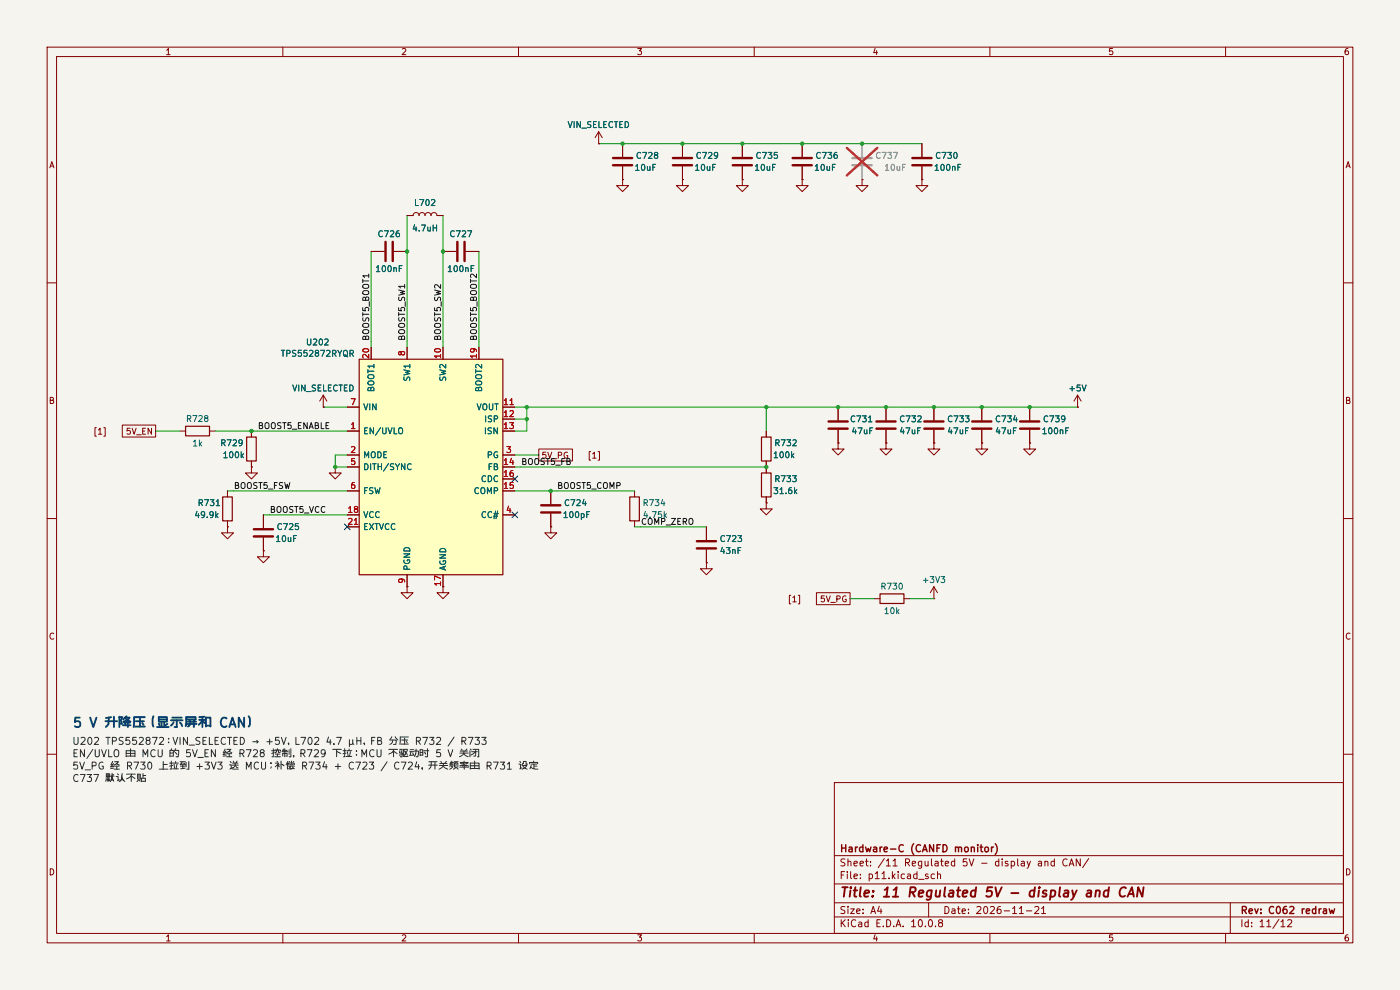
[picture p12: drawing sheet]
<svg xmlns="http://www.w3.org/2000/svg" width="297mm" height="210mm" viewBox="0 0 297 210" stroke-linecap="round" stroke-linejoin="round" font-family="sans-serif">
<path d="M0 0h297v210h-297z" fill="#f5f4ef" stroke="#f5f4ef" stroke-width=".21"/>
<g fill="none" stroke="#840000" stroke-width=".21">
<path d="M10 10h277v190h-277zM12 12h273v186h-273zM35.3 10.7l.4-.4v1.3M35.3 11.6h.8M60 10v2M85.3 10.4l.5-.1 .3 .4-.8 .9h.8M110 10v2M135.3 10.3h.8l-.4 .5 .3 .1v.6l-.2 .1-.5-.1M160 10v2M185.7 10.2l-.4 1h.9M186 10.7v.9M210 10v2"/>
<path d="M236 10.3h-.6l-.1 .6h.7v.6l-.2 .1-.5-.1M260 10v2M286 10.3l-.4 .1-.2 .2-.1 .7 .3 .3 .4-.1v-.6l-.4-.1-.3 .2M10.6 35.6l.4-1.3 .4 1.3M10.7 35.2h.6M285.6 35.6l.4-1.3 .4 1.3M285.7 35.2h.6M86.4 45.7h1.2l.2-.4 .5-.2 .4 .2 .2 .4 .2-.4 .4-.2 .5 .2 .2 .4 .2-.4 .4-.2 .5 .2 .1 .4 .2-.4 .5-.2 .4 .2 .2 .4h1.3M10 60h2M285 60h2M10.7 84.9h.5l.1-.5-.6-.1v1.3h.5l.2-.4-.3-.3M68.6 86.4h.1"/>
<path d="M68.6 83.8l-.8 1.3M68.6 83.8l.7 1.3M68.6 83.8v2.6M285.7 84.9h.5l.1-.5-.6-.1v1.3h.5l.2-.4-.3-.3M10 110h2M285 110h2M11.4 134.4a.58 .58 0 0 0-.8 .5 .58 .58 0 0 0 .8 .6M86.4 124.5v1.2h1.2l-1.2 1.3-1.3-1.3h1.3M86.4 124.5h.1M286.4 134.4a.58 .58 0 0 0-.8 .5 .58 .58 0 0 0 .8 .6M10 160h2M177 166h108v32h-108z"/>
<path d="M285 160h2M10.7 184.3a.66 .66 0 0 1 .7 .6 .66 .66 0 0 1-.7 .7zM35.3 198.7l.4-.4v1.3M35.3 199.6h.8M60 198v2M85.3 198.4l.5-.1 .3 .4-.8 .9h.8M110 198v2M135.3 198.3h.8l-.4 .5 .3 .1v.6l-.2 .1-.5-.1M160 198v2M177 194.5h108M177 191.5h108M177 187.5h108"/>
<path d="M177 181.5h108M178.5 195.1v1.5M178.5 185.6h.5M178.7 195.7l.6 .9M179.2 184.9h-.7v1.5M179.2 192.4l-.5-.1-.2 .1v.5l.6 .3 .1 .3-.2 .3-.6-.1M179.2 182.3l-.5-.1-.2 .1v.5l.6 .3 .1 .3-.2 .3-.6-.1M179.3 195.1l-.8 .9M179.7 184.9v.1M179.7 185.4v1M179.9 192.3v.1M179.9 182.8l.2-.1 .4 .1v.9"/>
<path d="M179.9 182.2v1.5M179.9 192.8v1M180 195.1v.1M180 195.6v1M180.5 192.8h.7l-.7 1h.7M180.5 184.9v1.3l.2 .2M181.2 185.9l.7-.1-.1-.3-.4-.1-.2 .2v.7h.6M181.2 183.2l.7-.1-.1-.3-.4-.1-.2 .2v.7h.6M181.5 195.2a.71 .71 0 0 0-1 .5 .71 .71 0 0 0 .7 .9l.3-.1M181.7 193.3l.8-.1-.1-.3-.4-.1-.3 .2 .1 .7h.6M182.2 195.7h.5l.1 .9M182.5 183.2l.7-.1-.1-.3-.4-.1-.2 .2v.7h.6"/>
<path d="M182.5 186.3v.1M182.5 185.5v.1M182.8 196h-.5l-.2 .2 .2 .4 .5-.1M183.1 193.7v.1M183.1 192.9v.1M183.6 182.7h.6M183.8 182.2v1.3l.4 .2M184.2 195.7l-.5-.1-.2 .3 .1 .6h.6M184.2 195.1v1.5M184.4 185.5l.4-.1 .3 .3-.1 .6h-.6M184.4 185.4v1.5M184.7 183.6v.1"/>
<path d="M184.7 182.8v.1M184.7 193.8l.5-1.5 .5 1.5M184.9 193.4h.7M185.7 198.2l-.4 1h.9M185.7 185.3l.4-.4v1.5M185.7 186.4h.8M186 198.7v.9M186 195.8h.5M186.5 192.2l-.3 1.1h.9M186.7 195.1h-.7v1.5h.7M186.9 192.8v1M187.1 185.3l.4-.4v1.5"/>
<path d="M187.1 186.4h.9M187.4 196.5v.1M187.6 182.1l-1.3 2M188 182.6l.5-.4v1.5M188 183.7h.9M188.1 195.1a.76 .76 0 0 1 .9 .7 .76 .76 0 0 1-.9 .8zM188.6 186.3v.1M189.3 184.9v1.5M189.5 182.6l.4-.4v1.5M189.5 183.7h.8M189.5 185.8l.4 .6M189.6 196.5v.1"/>
<path d="M189.9 185.4l-.6 .6M190.1 196.6l.5-1.5 .5 1.5M190.2 196.2h.8M190.5 184.9v.1M190.5 185.4v1M191.6 196.5v.1M191.9 185.5l-.4-.1-.3 .3 .1 .6h.6M192.1 183l.7-.1 .2-.2-.1-.4-.8-.1v1.5M192.5 183l.5 .7M192.5 185.5h.6l.1 .9M193.2 185.8h-.5l-.2 .2 .2 .4 .5-.1M193.4 195.5l.4-.4v1.5"/>
<path d="M193.4 196.6h.8M193.5 183.2l.7-.1v-.3l-.5-.1-.2 .2 .1 .7h.6M194.5 185.5l-.4-.1-.3 .3 .2 .6h.5M194.5 184.9v1.5M194.9 186.5h1.1M195 195.2l.2-.1a.8 .8 0 0 1 .5 .7 .8 .8 0 0 1-.5 .8l-.4-.6zM195.5 182.7v1.2l-.3 .3-.3-.1M195.5 182.8l-.4-.1-.3 .3 .2 .6h.5M196.2 182.7l.1 .9 .4 .1 .2-.1M196.3 196.5v.1M196.9 185.5l-.4-.1-.2 .2 .1 .2 .5 .2v.3h-.6M196.9 182.7v1"/>
<path d="M197 191.5v3M197.1 195.2l.2-.1a.8 .8 0 0 1 .5 .7 .8 .8 0 0 1-.5 .8l-.3-.6zM197.6 182.2v1.3l.2 .2M198.2 185.5l-.4-.1-.3 .3 .2 .6h.5M198.4 182.8h.6v.9M198.5 196.5v.1M198.9 185.5l.2-.1 .4 .1v.9M198.9 184.9v1.5M199 183.1h-.5l-.2 .2 .2 .4 .5-.1M199.4 195.7l-.3-.2 .1-.3 .2-.1 .4 .1 .1 .4-.7 .2-.1 .2 .1 .5 .2 .1h.3l.3-.3v-.3l-.3-.3M199.5 182.7h.6M199.7 182.2v1.3l.4 .2"/>
<path d="M200.5 192.3a.76 .76 0 0 1 .8 .7 .76 .76 0 0 1-.8 .8zM200.5 183.2l.7-.1v-.3l-.5-.1-.2 .2 .1 .7h.6M202 192.9h.5l.1 .9M202.5 182.8l-.4-.1-.3 .3 .2 .6h.5M202.5 182.2v1.5M202.6 193.2h-.5l-.2 .2 .2 .4 .5-.1M203.1 192.8h.6M203.3 192.3v1.3l.4 .2M204.1 193.3l.7-.1-.1-.3-.4-.1-.2 .2 .1 .7h.5M205.1 182.2h-.7l-.1 .7 .2-.1h.5l.2 .3-.1 .5-.2 .1-.6-.1M205.5 193.7v.1M205.5 192.9v.1"/>
<path d="M205.6 182.2l.5 1.5 .5-1.5M207.2 192.4l.6-.1 .3 .4-.9 1.1h.9M208.2 183.1h1.2M208.8 192.4l.2-.1a.8 .8 0 0 1 .6 .7 .8 .8 0 0 1-.6 .8l-.3-.6zM210 198v2M210.1 192.4l.6-.1 .3 .4-1 1.1h1M211.9 182.8l-.4-.1-.3 .3 .1 .6h.6M211.9 182.2v1.5M212.2 192.3l-.4 .1a1.01 1.01 0 0 0 0 1.4l.5-.1 .1-.5-.3-.3h-.4l-.2 .3M212.6 182.2v.1M212.6 182.7v1M213 193.2h1.2"/>
<path d="M213.8 182.8l-.3-.1-.3 .2 .1 .2 .5 .2v.3h-.6M214.5 182.8l.5-.1 .2 .3-.1 .6h-.6M214.5 182.7v1.5M214.8 192.7l.4-.4v1.5M214.8 193.8h.9M215.9 182.2v1.3l.2 .2M216.2 192.7l.5-.4v1.5M216.2 193.8h.9M216.7 182.8h.5l.1 .9M217.3 183.1h-.5l-.2 .2 .2 .4 .5-.1M217.7 193.2h1.2M217.9 182.7l.3 1"/>
<path d="M218.6 182.7l-.5 1.4-.2 .1M219.5 192.4l.6-.1 .3 .4-.9 1.1h.9M220.3 182.8h.6l.1 .9M221 183.1h-.5l-.3 .2 .3 .4 .5-.1M221 192.7l.4-.4v1.5M221 193.8h.8M221.7 182.8l.2-.1 .3 .1 .1 .9M221.7 182.7v1M223.7 182.8l-.5-.1-.2 .3 .1 .6h.6M223.7 182.2v1.5M226.4 182.3a.71 .71 0 0 0-1 .5 .71 .71 0 0 0 .7 .9l.3-.1M226.8 183.7l.5-1.5 .5 1.5"/>
<path d="M227 183.3h.7M229.2 182.2v1.5l-.9-1.5v1.5M231 182.1l-1.3 2M236 198.3h-.6l-.1 .6h.7v.6l-.2 .1-.5-.1M260 198v2M261 191.5v6.5M263.5 195.1v1.5M264.8 195.7l-.4-.1-.3 .3 .1 .6h.6M264.8 195.1v1.5M265.5 196.5v.1M265.5 195.7v.1M267.3 195.5l.4-.4v1.5"/>
<path d="M267.3 196.6h.9M268.7 195.5l.5-.4v1.5M268.7 196.6h.9M271.3 195l-1.3 2M271.7 195.5l.5-.4v1.5M271.7 196.6h.9M273.2 195.2l.5-.1 .3 .4-.9 1.1h.9M285.7 184.3a.66 .66 0 0 1 .7 .6 .66 .66 0 0 1-.7 .7zM286 198.3l-.4 .1-.2 .2-.1 .8 .3 .2 .4-.1v-.6l-.4-.1-.3 .2"/>
</g>
<g fill="none" stroke="#840000" stroke-width=".3">
<path d="M178.6 179.2v1.5M178.6 179.9h.8M179.4 179.2v1.5M180.1 179.8h.6l.1 .9M181.5 179.7v1M181.9 179.7l-.4 .3M183.1 179.8l-.5-.1-.3 .3 .2 .6h.6M183.1 179.2v1.5M183.6 179.7l.3 1 .3-.7 .3 .7 .3-1M185.3 179.8h.6l.1 .9M186.7 179.7v1M187.1 179.7l-.4 .3"/>
<path d="M191.6 179.3a.71 .71 0 0 0-1 .5 .71 .71 0 0 0 .7 .9l.3-.2M193.8 179a1.72 1.72 0 0 0 0 2.3M195.3 179.3a.71 .71 0 0 0-1 .5 .71 .71 0 0 0 .7 .9l.3-.2M198.1 179.2v1.5l-.9-1.5v1.5M198.8 179.9h.5M199.5 179.2h-.7v1.5M200.1 179.2a.76 .76 0 0 1 .8 .7 .76 .76 0 0 1-.8 .8zM202.7 179.8l.2-.1 .4 .1v.9M202.7 179.7v1M203.3 179.9l.3-.2 .3 .1 .1 .9M204.8 179.8l.3-.1 .3 .3v.4l-.3 .3-.3-.1-.2-.2zM206.1 179.8l.2-.1 .3 .1 .1 .9"/>
<path d="M206.1 179.7v1M207.4 179.2v.1M207.4 179.7v1M207.9 179.7h.6M208.1 179.2v1.3l.4 .2M209.1 179.8l.3-.1 .3 .3v.4l-.3 .3-.3-.1-.2-.2zM210.3 179.7v1M210.8 179.7l-.5 .3M211.1 179a1.72 1.72 0 0 1 0 2.3M180.8 180l-.5 .1-.2 .2 .2 .4 .5-.1M186 180l-.5 .1-.2 .2 .2 .4 .5-.1M187.6 180.2l.7-.2-.1-.2-.4-.1-.2 .2v.7h.6"/>
<path d="M188.9 180.1h1.2M195.7 180.7l.5-1.5 .5 1.5M195.8 180.3h.8M263.6 193.1l.7-.1 .1-.2-.1-.4-.7-.1v1.5M263.9 193.1l.5 .7M265 193.3l.7-.2-.1-.2-.4-.1-.2 .2 .1 .7h.5M266.2 192.8l.4 1 .3-1M267.5 193.6v.2M267.5 192.9v.1M270.2 192.4a.71 .71 0 0 0-1 .5 .71 .71 0 0 0 .7 .9l.3-.2M270.9 192.4l.2-.1a.8 .8 0 0 1 .5 .7 .8 .8 0 0 1-.5 .8l-.3-.6zM272.9 192.3l-.4 .1a1.01 1.01 0 0 0 0 1.4l.5-.2 .1-.5-.3-.2h-.5l-.1 .2"/>
<path d="M273.6 192.4l.6-.1 .3 .4-.9 1.1h.9M276.3 192.8v1M276.7 192.8l-.4 .3M277.1 193.3l.7-.2v-.2l-.5-.1-.2 .2 .1 .7h.6M279.1 192.9l-.4-.1-.3 .3 .2 .6h.5M279.1 192.3v1.5M279.8 192.8v1M280.3 192.8l-.5 .3M280.8 192.9h.5l.1 .9M281.4 193.1l-.5 .1-.2 .2 .2 .4 .5-.1M282 192.8l.3 1 .3-.7 .2 .7 .3-1"/>
</g>
<g fill="none" stroke="#840000" stroke-width=".4">
<path d="M178.7 188.2h1.1M179.3 188.2l-.3 2M180.4 188.9l-.1 1.3M180.5 188.2v.2M181.1 188.9h.7M181.5 188.2l-.3 1.7 .1 .2 .4 .1M182.6 188.2l-.2 1.7 .2 .3M183.4 189.5l1-.1-.1-.4-.5-.1-.4 .3v.9h.8M185.1 190v.2M185.3 189l-.1 .2M187.5 190.2h1.1M187.7 188.8l.6-.6-.2 2"/>
<path d="M189.4 190.2h1.1M189.6 188.8l.6-.6-.2 2M193 189.3h.8l.3-.2a.51 .51 0 0 0-.2-.9h-.7l-.3 2M193.5 189.3l.6 .9M194.9 189.5l1-.1-.1-.4-.5-.1-.3 .3-.1 .9h.8M197.6 189a.66 .66 0 0 0-.9 .3l-.1 .5 .1 .3h.8M197.7 188.9l-.2 1.6-.5 .4-.4-.1M198.6 188.9v1.2l.4 .1 .3-.2M199.5 188.9l-.2 1.3M200.5 188.2l-.2 1.7 .2 .3M201.5 189h.7v1.2M202.3 189.4h-.7a.4 .4 0 0 0-.3 .4 .4 .4 0 0 0 .2 .4l.7-.1"/>
<path d="M203 188.9h.8M203.4 188.2l-.3 1.7 .1 .2 .4 .1M204.2 189.5l1-.1v-.4l-.6-.1-.3 .3v.9h.7M207 189a.66 .66 0 0 0-1 .3l-.1 .5 .2 .3h.7M207.1 188.2l-.3 2M210.5 188.2h-.9l-.3 1 .3-.2 .7 .1 .2 .3-.2 .6-.3 .2h-.5l-.3-.2M211.2 188.2l.4 2 .9-2M214.5 189.4h1.6M219.5 189a.66 .66 0 0 0-1 .3l-.1 .5 .2 .3h.7M219.6 188.2l-.3 2M220.4 188.9l-.1 1.3M220.5 188.2v.2"/>
<path d="M222 189a.49 .49 0 0 0-.8 .3l.3 .2 .4 .1 .1 .3-.3 .3-.6-.1M223 189h.7l.2 .3-.1 .5a.66 .66 0 0 1-1 .3M223 188.9l-.3 2M224.9 188.2l-.2 1.7 .2 .3M225.8 189h.8l-.1 1.2M226.6 189.4h-.6a.4 .4 0 0 0-.4 .4 .4 .4 0 0 0 .3 .4l.7-.1M227.5 188.9l.3 1.3M228.4 188.9l-.9 1.8-.3 .2M230.7 189h.8l-.1 1.2M231.5 189.4h-.7a.4 .4 0 0 0-.3 .4 .4 .4 0 0 0 .2 .4l.7-.1M232.5 189.1l.3-.2 .5 .1-.1 1.2M232.5 188.9l-.2 1.3"/>
<path d="M235.2 189a.66 .66 0 0 0-1 .3l-.1 .5 .2 .3h.7M235.3 188.2l-.3 2M238.9 188.4a.88 .88 0 0 0-1.1 0 .88 .88 0 0 0-.3 1 .69 .69 0 0 0 .3 .7 .69 .69 0 0 0 .9-.1M239.2 190.2l.9-2 .4 2M239.5 189.6h.9M242.6 188.2l-.3 2-.8-2-.3 2"/>
</g>
<g fill="none" stroke="#006464" stroke-width=".21">
<path d="M88 47.7l-.3 .9h.7M88.1 42.3v1.3h.6M88.3 48.2v.8M88.9 48.9v.1M89.1 42.3h.8l-.5 1.3M89.4 47.7h.9l-.6 1.3M90.4 42.5l.2-.2a.68 .68 0 0 1 .5 .7 .68 .68 0 0 1-.5 .6l-.3-.5zM90.7 48.2l.1 .7h.5M91.3 48.2v.8M91.5 42.5l.5-.2 .3 .4-.8 .9h.8M91.9 47.7v1.3M91.9 48.3h.7"/>
<path d="M92.6 47.7v1.3M62.1 81.7l.4 1.2 .5-1.2M63.4 81.7v1.2M64.7 81.7v1.2l-.7-1.2v1.2M65 83.1h1M66.9 81.7l-.6 .1v.4l.5 .2 .1 .3-.2 .2h-.5M67.5 82.3h.4M68.1 81.7h-.6v1.2h.6M68.6 81.7v1.2h.6M69.7 82.3h.4M70.3 81.7h-.6v1.2h.6M71.5 81.8a.56 .56 0 0 0-.8 .5 .56 .56 0 0 0 .8 .5"/>
<path d="M71.9 81.7h.7M72.3 81.7v1.2M73.1 82.3h.4M73.7 81.7h-.6v1.2h.6M74.2 81.7a.64 .64 0 0 1 .7 .6 .64 .64 0 0 1-.7 .6z"/>
</g>
<path d="M76.2 76.2h30.5v45.7h-30.5z" fill="#ffffc2"/>
<path d="M76.2 76.2h30.5v45.7h-30.5zM39.4 90.4h5v2.1h-5zM52.3 92.7h2.1v5.1h-2.1zM161.5 92.7h2.1v5.1h-2.1zM47.2 105.4h2.1v5.1h-2.1zM133.6 105.4h2v5.1h-2zM161.5 100.3h2.1v5.1h-2.1zM186.7 126h5.1v2h-5.1z" fill="none" stroke="#840000" stroke-width=".25"/>
<g fill="none" stroke="#840000" stroke-width=".21">
<path d="M127 30.5h.1M127 27.9l-.8 1.3M127 27.9l.8 1.3M127 27.9v2.6M132.1 38.1v1.3h1.2l-1.2 1.2-1.3-1.2h1.3M132.1 38.1h.1M132.1 30.5v2.8M132.1 35.3v2.8M144.8 38.1v1.3h1.2l-1.2 1.2-1.3-1.2h1.3M144.8 38.1h.1M144.8 30.5v2.8M144.8 35.3v2.8"/>
<path d="M157.5 38.1v1.3h1.2l-1.2 1.2-1.3-1.2h1.3M157.5 38.1h.1M157.5 30.5v2.8M157.5 35.3v2.8M170.2 38.1v1.3h1.2l-1.2 1.2-1.3-1.2h1.3M170.2 38.1h.1M170.2 30.5v2.8M170.2 35.3v2.8M182.9 38.1v1.3h1.2l-1.2 1.2-1.3-1.2h1.3M182.9 38.1h.1M195.6 38.1v1.3h1.2l-1.2 1.2-1.3-1.2h1.3M195.6 38.1h.1"/>
<path d="M195.6 30.5v2.8M195.6 35.3v2.8M78.7 53.3h2.8M83.6 53.3h2.8M86.4 45.7h1.2M92.7 45.7h1.3M94 53.3h2.8M98.8 53.3h2.8M78.7 73.7v2.5M86.4 73.7v2.5M94 73.7v2.5M101.6 73.7v2.5"/>
<path d="M20.4 90.7h-.3v1.8h.3M20.9 91.2l.3-.4v1.3M20.9 92.1h.7M22 90.7h.3v1.8h-.3M25.9 90.2h7.1v2.5h-7.1zM27.6 90.8h-.6l-.1 .6h.6l.1 .6-.2 .1-.5-.1M28 90.8l.5 1.3 .4-1.3M29 92.2h1M30.3 91.4h.4M30.9 90.8h-.6v1.3h.6M32.1 90.8v1.3l-.7-1.3v1.3M38.1 91.4h1.3"/>
<path d="M44.4 91.4h1.3M53.3 99.1v1.2h1.3l-1.3 1.3-1.2-1.3h1.2M53.3 99.1h.1M53.3 91.4v1.3M53.3 97.8v1.3M68.6 86.4h.1M71.1 99.1v1.2h1.3l-1.3 1.3-1.3-1.3h1.3M71.1 99.1h.1M73.7 91.4h2.5M73.7 96.5h2.5M73.7 99.1h2.5M73.7 86.4h2.5"/>
<path d="M106.7 91.4h2.5M106.7 96.5h2.5M106.7 99.1h2.5M106.7 86.4h2.5M106.7 88.9h2.5M114.3 95.2h7.1v2.6h-7.1zM115.8 95.9h-.6l-.1 .6h.6l.1 .6-.2 .1-.5-.1M116.2 95.9l.4 1.3 .5-1.3M117.2 97.3h.9M118.4 96.6l.6-.1 .1-.5-.7-.1v1.3M120.4 96a.58 .58 0 0 0-.8 .6 .58 .58 0 0 0 .8 .5v-.5h-.2M125.3 95.8h-.3v1.8h.3"/>
<path d="M125.7 96.3l.4-.4v1.3M125.7 97.2h.8M126.9 95.8h.3v1.8h-.3M162.6 91.4v1.3M162.6 97.8v2.5M177.8 94v1.3h1.3l-1.3 1.2-1.3-1.2h1.3M177.8 94h.1M177.8 86.4v2.8M177.8 91.2v2.8M188 94v1.3h1.2l-1.2 1.2-1.3-1.2h1.3M188 94h.1M188 86.4v2.8"/>
<path d="M188 91.2v2.8M198.1 94v1.3h1.3l-1.3 1.2-1.3-1.2h1.3M198.1 94h.1M198.1 86.4v2.8M198.1 91.2v2.8M208.3 94v1.3h1.2l-1.2 1.2-1.3-1.2h1.3M208.3 94h.1M208.3 86.4v2.8M208.3 91.2v2.8M218.4 94v1.3h1.3l-1.3 1.2-1.2-1.2h1.2M218.4 94h.1M218.4 86.4v2.8"/>
<path d="M218.4 91.2v2.8M228.6 86.4h.1M228.6 83.8l-.8 1.3M228.6 83.8l.8 1.3M228.6 83.8v2.6M48.3 111.8v1.2h1.2l-1.2 1.3-1.3-1.3h1.3M48.3 111.8h.1M48.3 104.1v1.3M48.3 110.5v1.3M55.9 116.8v1.3h1.2l-1.2 1.3-1.3-1.3h1.3M55.9 116.8h.1M55.9 109.2v2.8"/>
<path d="M55.9 114v2.8M73.7 109.2h2.5M73.7 104.1h2.5M73.7 111.8h2.5M106.7 109.2h2.5M106.7 104.1h2.5M106.7 101.6h2.5M116.8 111.8v1.2h1.3l-1.3 1.3-1.2-1.3h1.2M116.8 111.8h.1M116.8 104.1v2.8M116.8 109v2.8M134.6 104.1v1.3"/>
<path d="M134.6 110.5v1.3M149.9 119.4v1.3h1.2l-1.2 1.2-1.3-1.2h1.3M149.9 119.4h.1M149.9 111.8v2.8M149.9 116.6v2.8M162.6 106.7v1.3h1.2l-1.2 1.2-1.3-1.2h1.3M162.6 106.7h.1M162.6 105.4v1.3M86.4 124.5h.1M86.4 121.9v2.6M94 124.5v1.2h1.2l-1.2 1.3-1.3-1.3h1.3M94 124.5h.1"/>
<path d="M94 121.9v2.6M167.8 126.3h-.3v1.8h.3M168.2 126.8l.4-.4v1.3M168.2 127.7h.7M169.3 126.3h.3v1.8h-.3M173.2 125.7h7.1v2.6h-7.1zM174.9 126.4h-.6l-.1 .6 .6-.1 .1 .6-.2 .2-.5-.2M175.3 126.4l.4 1.3 .4-1.3M176.3 127.8h.9M177.5 127.1l.6-.1 .1-.5-.7-.1v1.3M179.5 126.5a.58 .58 0 0 0-.8 .5 .58 .58 0 0 0 .8 .5v-.4h-.2M185.4 127h1.3"/>
<path d="M191.8 127h1.2M198.1 127h.1M198.1 124.5v2.5M198.1 124.5l-.7 1.2M198.1 124.5l.8 1.2"/>
</g>
<g fill="none" stroke="#006464" stroke-width=".21">
<path d="M120.5 25.8l.5 1.3 .4-1.3M121.8 25.8v1.3M123.1 25.8v1.3l-.7-1.3v1.3M123.4 27.2h1M125.4 25.9h-.7v.4l.5 .2 .2 .3-.3 .3-.5-.1M125.9 26.4h.4M126.5 25.8h-.6v1.3h.6M127.1 25.8v1.3h.6M128.1 26.4h.4M128.7 25.8h-.6v1.3h.6M130 25.9a.56 .56 0 0 0-.8 .5 .56 .56 0 0 0 .8 .5M130.3 25.8h.8"/>
<path d="M130.7 25.8v1.3M131.5 26.4h.4M132.1 25.8h-.6v1.3h.6M132.6 25.8a.64 .64 0 0 1 .8 .6 .64 .64 0 0 1-.8 .7zM134.9 35.2l.3-.3v1.2M134.9 36.1h.7M135.9 32.5a.56 .56 0 0 0-.8 .5 .56 .56 0 0 0 .8 .5M136.2 35l.2-.1a.68 .68 0 0 1 .4 .6 .68 .68 0 0 1-.4 .6l-.3-.4zM136.3 32.3h.9l-.6 1.3M137.3 35.3l.1 .8 .5-.1M137.6 32.5l.5-.2 .2 .4-.7 .9h.7M137.9 35.3v.8"/>
<path d="M138.5 35.5h.4M139.1 32.9l-.3-.3 .1-.1 .5-.1 .1 .4-.7 .3 .1 .4 .2 .1h.2l.2-.2v-.3l-.2-.2M139.1 34.9h-.6v1.2M147.6 35.2l.3-.3v1.2M147.6 36.1h.7M148.6 32.5a.56 .56 0 0 0-.8 .5 .56 .56 0 0 0 .8 .5M148.9 35l.2-.1a.68 .68 0 0 1 .4 .6 .68 .68 0 0 1-.4 .6l-.3-.4zM149 32.3h.9l-.6 1.3M150 35.3l.1 .8 .5-.1M150.3 32.5l.5-.2 .2 .4-.7 .9h.7M150.6 35.3v.8M151.2 35.5h.4"/>
<path d="M151.8 34.9h-.6v1.2M152.2 32.9l-.2 .2h-.4v-.6l.4-.2 .2 .3v.7l-.2 .2-.4 .1M160.3 35.2l.3-.3v1.2M160.3 36.1h.7M161.3 32.5a.56 .56 0 0 0-.8 .5 .56 .56 0 0 0 .8 .5M161.6 35l.2-.1a.68 .68 0 0 1 .4 .6 .68 .68 0 0 1-.4 .6l-.3-.4zM161.7 32.3h.9l-.6 1.3M162.7 35.3l.1 .8 .5-.1M163 32.3h.7l-.4 .5 .4 .1v.6l-.2 .1-.5-.1M163.3 35.3v.8M163.9 35.5h.4M164.5 34.9h-.6v1.2"/>
<path d="M164.9 32.3h-.6l-.1 .6h.6l.1 .6-.2 .1-.5-.1M173 35.2l.3-.3v1.2M173 36.1h.7M174 32.5a.56 .56 0 0 0-.8 .5 .56 .56 0 0 0 .8 .5M174.3 35l.2-.1a.68 .68 0 0 1 .4 .6 .68 .68 0 0 1-.4 .6l-.3-.4zM174.4 32.3h.9l-.6 1.3M175.4 35.3l.1 .8 .5-.1M175.7 32.3h.7l-.4 .5 .4 .1v.6l-.2 .1-.5-.1M176 35.3v.8M176.6 35.5h.4M177.2 34.9h-.6v1.2M177.5 32.3l-.3 .1-.2 .2-.1 .8 .3 .2 .4-.1-.1-.6-.3-.1-.3 .3"/>
<path d="M198.4 35.2l.3-.3v1.2M198.4 36.1h.7M199.4 32.5a.56 .56 0 0 0-.8 .5 .56 .56 0 0 0 .8 .5M199.7 35l.2-.1a.68 .68 0 0 1 .4 .6 .68 .68 0 0 1-.4 .6l-.3-.4zM199.8 32.3h.9l-.6 1.3M200.9 35l.2-.1a.68 .68 0 0 1 .4 .6 .68 .68 0 0 1-.4 .6l-.3-.4zM201.1 32.3h.7l-.4 .5 .4 .1v.6l-.2 .1-.5-.1M202.1 35.4h.5v.7M202.1 35.3v.8M202.4 32.5l.2-.2a.68 .68 0 0 1 .5 .7 .68 .68 0 0 1-.5 .6l-.3-.5zM203.2 35.5h.4M203.8 34.9h-.6v1.2"/>
<path d="M79.9 56.7l.3-.4v1.3M79.9 57.6h.7M81.1 49.1a.56 .56 0 0 0-.8 .5 .56 .56 0 0 0 .8 .5M81.2 56.5l.2-.2a.68 .68 0 0 1 .4 .7 .68 .68 0 0 1-.4 .6l-.3-.5zM81.6 48.9h.8l-.5 1.3M82.4 56.5l.2-.2a.68 .68 0 0 1 .4 .7 .68 .68 0 0 1-.4 .6l-.3-.5zM82.8 49.1l.5-.2 .2 .4-.7 .9h.7M83.5 56.9l.5-.1 .1 .8M83.5 56.8v.8M84.6 48.9l-.3 .1-.2 .3-.1 .7 .3 .2 .4-.1-.1-.6-.3-.1-.3 .3M84.7 57h.4M85.3 56.3h-.6v1.3"/>
<path d="M88 47.7l-.3 .9h.7M88.1 42.3v1.3h.6M88.3 48.2v.8M88.9 48.9v.1M89.1 42.3h.8l-.5 1.3M89.4 47.7h.9l-.6 1.3M90.4 42.5l.2-.2a.68 .68 0 0 1 .5 .7 .68 .68 0 0 1-.5 .6l-.3-.5zM90.7 48.2l.1 .7h.5M91.3 48.2v.8M91.5 42.5l.5-.2 .3 .4-.8 .9h.8M91.9 47.7v1.3M91.9 48.3h.7"/>
<path d="M92.6 47.7v1.3M95.1 56.7l.4-.4v1.3M95.1 57.6h.7M96.4 49.1a.56 .56 0 0 0-.8 .5 .56 .56 0 0 0 .8 .5M96.4 56.5l.2-.2a.68 .68 0 0 1 .5 .7 .68 .68 0 0 1-.5 .6l-.3-.5zM96.8 48.9h.8l-.5 1.3M97.6 56.5l.2-.2a.68 .68 0 0 1 .5 .7 .68 .68 0 0 1-.5 .6l-.3-.5zM98.1 49.1l.4-.2 .3 .4-.8 .9h.8M98.8 56.9l.5-.1v.8M98.8 56.8v.8M99.2 48.9h.9l-.6 1.3M99.9 57h.5"/>
<path d="M100.5 56.3h-.6v1.3M59.7 74.3h.7M60 74.3v1.3M60.8 75l.6-.1 .1-.5-.7-.1v1.3M62.8 74.4h-.7v.4l.5 .2 .2 .3-.3 .3-.5-.1M63.9 74.3h-.6l-.1 .6h.7v.6l-.2 .1-.5-.1M65.1 74.3h-.6v.6h.6v.6l-.2 .1-.4-.1M65.2 71.9v1l.3 .3h.2l.2-.3v-1M65.7 74.4l.5-.1 .2 .4-.8 .9h.8M66.5 72l.5-.1 .2 .4-.8 .9h.8M67.1 74.9l-.2-.3v-.2h.6v.3l-.6 .4v.4l.2 .1h.3l.2-.3v-.2l-.2-.2M67.8 72l.2-.1a.68 .68 0 0 1 .4 .6 .68 .68 0 0 1-.4 .7l-.3-.5z"/>
<path d="M68 74.3h.9l-.6 1.3M68.9 72l.5-.1 .2 .4-.8 .9h.8M69.3 74.4l.5-.1 .2 .4-.8 .9h.8M70.6 75l.6-.1v-.5l-.6-.1v1.3M70.9 75l.4 .6M71.7 74.3l.4 .7 .4-.7M72.1 75v.6M72.9 74.5l.3-.2a.43 .43 0 0 1 .5 .4v.5a.42 .42 0 0 1-.4 .4 .42 .42 0 0 1-.4-.4zM73.1 75.3l.7 .4M74.3 75l.6-.1v-.5l-.6-.1v1.3M74.6 75l.4 .6M78 78.8h1.3"/>
<path d="M78 78.4v.7M78.2 79.5h.7a.42 .42 0 0 1 .4 .4 .42 .42 0 0 1-.4 .4h-.4a.43 .43 0 0 1-.4-.3 .43 .43 0 0 1 .1-.5zM79.3 77.7h-1.3l.4 .3M79.3 77.3v.7M85.7 78.5l1.2 .3-.9 .2 .9 .2-1.2 .3M85.7 80l.1 .6h.4l.2-.5 .3-.1 .2 .2v.5M86.9 77.7h-1.2l.3 .3M86.9 77.3v.7M93.3 78.5l1.3 .3-.9 .2 .9 .2-1.3 .3M93.4 80v.6h.4l.2-.5 .3-.1 .3 .2-.1 .5M94.6 77.3v.8l-.9-.8-.4 .2 .1 .5M100.9 78.4v.7"/>
<path d="M100.9 78.8h1.3M101.1 79.5h.7a.42 .42 0 0 1 .4 .4 .42 .42 0 0 1-.4 .4h-.5a.43 .43 0 0 1-.4-.3 .43 .43 0 0 1 .2-.5zM102.2 77.3v.8l-.9-.8-.4 .2 .1 .5M39.8 88.8h.6v-.5l-.6-.2v1.3M40.1 88.8l.4 .6M40.9 88.1h.9l-.6 1.3M41 93.7l.4-.4v1.3M41 94.6h.8M42.2 88.3l.5-.2 .2 .4-.8 .9h.8M42.3 93.3v1.3M42.4 94.1l.4 .5M42.8 93.8l-.5 .5"/>
<path d="M43.6 88.7l-.2-.2 .1-.2 .5-.1 .1 .4-.7 .3 .1 .4 .1 .1h.3l.2-.2v-.3l-.2-.2M47 94l.6-.1 .1-.5-.7-.1v1.3M47.3 94l.5 .6M47.5 96.2l.3-.4v1.3M47.5 97.1h.7M48.2 93.3h.8l-.5 1.3M48.8 96l.2-.2a.68 .68 0 0 1 .4 .7 .68 .68 0 0 1-.4 .6l-.3-.5zM49.5 93.4l.4-.1 .3 .4-.8 .9h.8M50 96l.2-.2a.68 .68 0 0 1 .4 .7 .68 .68 0 0 1-.4 .6l-.3-.5zM51.2 95.8v1.3M51.3 96.6l.4 .5M51.4 93.8l-.3 .3-.3-.1-.1-.6 .4-.1 .3 .2-.1 .8-.2 .2-.3 .1"/>
<path d="M51.7 96.3l-.5 .4M62.1 81.7l.4 1.2 .5-1.2M63.4 81.7v1.2M64.7 81.7v1.2l-.7-1.2v1.2M65 83.1h1M66.9 81.7l-.6 .1v.4l.5 .2 .1 .3-.2 .2h-.5M67.5 82.3h.4M68.1 81.7h-.6v1.2h.6M68.6 81.7v1.2h.6M69.7 82.3h.4M70.3 81.7h-.6v1.2h.6M71.5 81.8a.56 .56 0 0 0-.8 .5 .56 .56 0 0 0 .8 .5"/>
<path d="M71.9 81.7h.7M72.3 81.7v1.2M73.1 82.3h.4M73.7 81.7h-.6v1.2h.6M74.2 81.7a.64 .64 0 0 1 .7 .6 .64 .64 0 0 1-.7 .6zM77.2 85.7l.4 1.2 .4-1.2M77.4 97.1v-1.3l.4 .9 .4-.9v1.3M77.4 98.4a.64 .64 0 0 1 .7 .6 .64 .64 0 0 1-.7 .6zM77.4 91.4h.4M78 90.7h-.6v1.3h.6M78.2 80.9l.7-.1a.42 .42 0 0 1 .4 .4 .42 .42 0 0 1-.4 .5h-.4a.43 .43 0 0 1-.4-.3 .43 .43 0 0 1 .1-.5zM78.5 85.7v1.2"/>
<path d="M78.6 98.4v1.2M78.7 82.4l.2-.3 .4 .3v.5h-1.3l.2-.6h.4l.1 .6M78.8 96l.3-.2a.43 .43 0 0 1 .5 .5v.4a.42 .42 0 0 1-.4 .4 .42 .42 0 0 1-.4-.4zM79.1 98.4h.7M79.2 90.7v1.3l-.7-1.3v1.3M79.4 98.4v1.2M79.8 85.7v1.2l-.7-1.2v1.2M80.1 95.8a.64 .64 0 0 1 .8 .7 .64 .64 0 0 1-.8 .6zM80.2 98.4v1.2M80.2 99h.7M80.8 90.7l-1.1 1.6M80.9 98.4v1.2"/>
<path d="M81.2 90.7v1.1l.2 .2h.3l.2-.2v-1.1M81.4 96.4h.4M82 95.8h-.6v1.3h.6M82.3 90.7l.4 1.3 .5-1.3M82.4 98.3l-1 1.6M83.5 98.4l-.6 .1v.4l.5 .2 .1 .3-.2 .2h-.5M83.6 90.7v1.3h.6M83.9 98.4l.4 .6 .4-.6M84.3 99v.6M84.6 90.9l.3-.2a.43 .43 0 0 1 .5 .5v.4a.42 .42 0 0 1-.4 .4 .42 .42 0 0 1-.4-.4zM85.9 98.4v1.2l-.7-1.2v1.2M87.2 98.5a.56 .56 0 0 0-.8 .5 .56 .56 0 0 0 .8 .5"/>
<path d="M101.1 80.9l.7-.1a.42 .42 0 0 1 .4 .4 .42 .42 0 0 1-.4 .5h-.5a.43 .43 0 0 1-.4-.3 .43 .43 0 0 1 .2-.5zM101.2 85.7l.4 1.2 .5-1.2M101.5 82.4l.3-.3 .4 .3v.5h-1.3l.1-.6h.5v.6M102.5 85.9l.2-.2a.43 .43 0 0 1 .6 .4v.4a.42 .42 0 0 1-.4 .5 .42 .42 0 0 1-.5-.5zM103 90.7v1.3M103 88.2v1.3M103.6 96.5l.6-.1v-.4l-.6-.2v1.3M103.8 99h.4M103.8 85.7v1l.3 .2h.2l.2-.2v-1M104.2 90.8l-.6 .1v.3l.5 .3 .1 .3-.2 .2h-.5M104.3 88.3h-.7v.4l.6 .2 .1 .3-.2 .3-.5-.1M104.4 98.4h-.6v1.2"/>
<path d="M104.9 88.9l.6-.1v-.5l-.6-.1v1.3M104.9 99l.5-.1 .1-.4-.6-.1v1.2h.4l.3-.4-.3-.2M105 85.7h.7M105.3 85.7v1.2M105.5 90.7v1.3l-.7-1.3v1.3M105.5 95.9a.58 .58 0 0 0-.7 .6 .58 .58 0 0 0 .8 .5v-.4h-.3M164.2 96.2l.4-.4v1.3M164.2 97.1h.8M164.6 94l.6-.1v-.5l-.6-.1v1.3M164.9 94l.4 .6M165.6 96l.2-.2a.68 .68 0 0 1 .4 .7 .68 .68 0 0 1-.4 .6l-.3-.5zM165.7 93.3h.9l-.6 1.3"/>
<path d="M166.8 96l.2-.2a.68 .68 0 0 1 .4 .7 .68 .68 0 0 1-.4 .6l-.3-.5zM166.9 93.3h.8l-.4 .5 .4 .1v.5l-.2 .2-.6-.2M167.9 95.8v1.3M168.1 96.6l.3 .5M168.2 93.4l.5-.1 .2 .4-.8 .9h.8M168.4 96.3l-.5 .4M181.2 90.7l-.3 .9h.8M181.3 88.3a.56 .56 0 0 0-.7 .5 .56 .56 0 0 0 .7 .6M181.5 91.2v.8M181.8 88.2h.8l-.5 1.3M182 90.7h.9l-.6 1.3M183 88.2h.8l-.5 .5 .4 .1v.6l-.2 .1-.5-.1"/>
<path d="M183.4 91.2v.8l.5-.1M183.9 91.2v.8M184.3 88.6l.3-.4v1.3M184.3 89.5h.7M184.5 91.4h.4M185.1 90.7h-.6v1.3M191.3 90.7l-.3 .9h.8M191.6 91.2v.8M191.8 88.3a.56 .56 0 0 0-.8 .5 .56 .56 0 0 0 .8 .6M192.2 90.7h.8l-.5 1.3M192.2 88.2h.9l-.6 1.3M193.4 88.2h.8l-.4 .5 .4 .1v.6l-.2 .1-.6-.1"/>
<path d="M193.5 91.2l.1 .8 .5-.1M194.1 91.2v.8M194.7 91.4h.4M194.7 88.3l.5-.1 .2 .4-.8 .9h.8M195.3 90.7h-.6v1.3M201.5 90.7l-.3 .9h.8M201.8 91.2v.8M202 88.3a.56 .56 0 0 0-.8 .5 .56 .56 0 0 0 .8 .6M202.4 90.7h.8l-.5 1.3M202.4 88.2h.8l-.5 1.3M203.6 88.2h.8l-.4 .5 .3 .1v.6l-.2 .1-.5-.1M203.7 91.2v.8l.5-.1"/>
<path d="M204.2 91.2v.8M204.8 88.2h.8l-.4 .5 .3 .1v.6l-.2 .1-.5-.1M204.8 91.4h.5M205.4 90.7h-.6v1.3M211.7 90.7l-.3 .9h.7M212 91.2v.8M212.1 88.3a.56 .56 0 0 0-.8 .5 .56 .56 0 0 0 .8 .6M212.5 90.7h.9l-.6 1.3M212.5 88.2h.9l-.6 1.3M213.8 88.2h.7l-.4 .5 .4 .1v.6l-.2 .1-.5-.1M213.8 91.2l.1 .8 .5-.1M214.4 91.2v.8"/>
<path d="M215 91.4h.4M215.3 88.1l-.3 1h.8M215.6 90.7h-.6v1.3M215.6 88.6v.9M221.2 91.1l.4-.4v1.3M221.2 92h.8M222.3 88.3a.56 .56 0 0 0-.8 .5 .56 .56 0 0 0 .8 .6M222.6 90.9l.2-.2a.68 .68 0 0 1 .4 .7 .68 .68 0 0 1-.4 .6l-.4-.5zM222.7 88.2h.8l-.5 1.3M223.8 90.9l.2-.2a.68 .68 0 0 1 .4 .7 .68 .68 0 0 1-.4 .6l-.3-.5zM223.9 88.2h.8l-.4 .5 .3 .1v.6l-.1 .1-.6-.1M224.9 91.3l.5-.1 .1 .8"/>
<path d="M224.9 91.2v.8M225.9 88.8l-.2 .2-.4-.1-.1-.6 .5-.1 .2 .3-.1 .7-.1 .2-.4 .1M226.1 91.4h.4M226.7 90.7h-.6v1.3M227 82.5h.9M227.5 82v.9M229.1 81.7h-.6v.6l.6-.1v.6l-.1 .1-.5-.1M229.6 81.7l.4 1.2 .4-1.2M41.8 108.5l-.3 .9h.8M42.1 109v.8M42.2 106.7l.6-.1 .1-.5-.7-.1v1.3M42.5 106.7l.5 .6"/>
<path d="M43.4 106h.8l-.5 1.3M43.4 109.1l-.2 .2h-.4v-.6l.4-.2 .2 .3v.7l-.2 .2-.4 .1M44 109.7v.1M44.6 106h.8l-.4 .5 .3 .1v.5l-.2 .2-.5-.2M45.2 109.1l-.2 .2h-.4v-.6l.4-.2 .2 .3v.7l-.2 .2-.4 .1M45.8 108.5v1.3M45.9 106.4l.3-.4v1.3M45.9 107.3h.7M45.9 109.3l.4 .5M46.3 109l-.5 .4M58.7 114l.3-.4v1.3M58.7 114.9h.7"/>
<path d="M59.7 111.2a.56 .56 0 0 0-.8 .5 .56 .56 0 0 0 .8 .5M60 113.7l.2-.1a.68 .68 0 0 1 .4 .6 .68 .68 0 0 1-.4 .7l-.3-.5zM60.1 111.1h.9l-.6 1.2M61.1 114l.1 .8h.5M61.4 111.2l.5-.1 .2 .3-.7 .9h.7M61.7 114v.9M62.3 114.2h.4M62.9 113.6h-.6v1.3M63.3 111.1h-.6l-.1 .6 .6-.1 .1 .6-.2 .1-.5-.1M77.2 108.5l.4 1.3 .4-1.3M77.4 104.1h.4M77.4 111.7h.4"/>
<path d="M78 103.4h-.6v1.3M78 111.1h-.6v1.2h.6M78.4 111.1l.8 1.2M79.1 103.5l-.6 .1v.3l.5 .3 .1 .3-.2 .2h-.5M79.2 108.7a.56 .56 0 0 0-.8 .5 .56 .56 0 0 0 .8 .5M79.2 111.1l-.8 1.2M79.5 111.1h.8M79.5 103.4l.3 1.3 .3-.9 .2 .9 .3-1.3M79.9 111.1v1.2M80.4 108.7a.56 .56 0 0 0-.7 .5 .56 .56 0 0 0 .7 .5M80.5 111.1l.4 1.2 .5-1.2M82.5 111.2a.56 .56 0 0 0-.8 .5 .56 .56 0 0 0 .8 .5"/>
<path d="M83.8 111.2a.56 .56 0 0 0-.8 .5 .56 .56 0 0 0 .8 .5M85.7 117.5h1.2l-1.2 .7h1.2M85.7 118.8a.58 .58 0 0 0 .6 .8 .58 .58 0 0 0 .5-.8h-.4v.2M85.9 116.3a.66 .66 0 0 1 .7-.1 .66 .66 0 0 1 .3 .7h-1.2zM93.3 117.7h1.3l-1.3 .7h1.3M93.4 119a.58 .58 0 0 0 .5 .7 .58 .58 0 0 0 .5-.8h-.4v.3M93.5 116.5a.66 .66 0 0 1 .7-.1 .66 .66 0 0 1 .4 .7h-1.3zM101.5 103.6a.56 .56 0 0 0-.8 .5 .56 .56 0 0 0 .8 .5M102.1 103.6l.2-.2a.43 .43 0 0 1 .6 .5v.4a.42 .42 0 0 1-.5 .4 .42 .42 0 0 1-.4-.4zM103 108.7a.56 .56 0 0 0-.8 .5 .56 .56 0 0 0 .8 .5M103 101a.56 .56 0 0 0-.8 .5 .56 .56 0 0 0 .8 .6M103.4 104.7v-1.3l.4 1 .4-1v1.3"/>
<path d="M103.6 100.9a.64 .64 0 0 1 .7 .6 .64 .64 0 0 1-.7 .7zM104.3 108.7a.56 .56 0 0 0-.8 .5 .56 .56 0 0 0 .8 .5M104.7 109.5h.9M104.8 109h.9M104.9 104.1h.6v-.5l-.6-.2v1.3M105.2 108.4l-.4 1.6M105.6 101a.56 .56 0 0 0-.8 .5 .56 .56 0 0 0 .8 .6M105.6 108.4l-.4 1.6M119.6 108.9l.4-.4v1.3M119.6 109.8h.8M120.7 106.1a.56 .56 0 0 0-.8 .5 .56 .56 0 0 0 .8 .5M121 108.7l.2-.2a.68 .68 0 0 1 .4 .7 .68 .68 0 0 1-.4 .6l-.4-.5z"/>
<path d="M121.1 106h.8l-.5 1.3M122.2 108.7l.2-.2a.68 .68 0 0 1 .4 .7 .68 .68 0 0 1-.4 .6l-.3-.5zM122.4 106.1l.5-.1 .2 .4-.8 .9h.8M123.3 109h.4l.2 .2-.1 .5h-.5M123.3 109v1.2M123.9 105.9l-.3 .9h.8M124.2 106.4v.9M124.5 109.1h.4M125.1 108.5h-.6v1.3M136.6 106.7l.6-.1 .1-.5-.7-.1v1.3M136.9 108.5l-.3 .9h.8M136.9 106.7l.5 .6"/>
<path d="M137.2 109v.8M137.8 106h.8l-.5 1.3M137.9 109.7v.1M138.4 108.5h.8l-.5 1.3M139 106h.8l-.4 .5 .3 .1v.5l-.2 .2-.5-.2M140.3 108.5h-.6l-.1 .6h.6l.1 .6-.2 .1-.5-.1M140.6 105.9l-.3 .9h.7M140.9 106.4v.9M140.9 108.5v1.3M141 109.3l.4 .5M141.4 109l-.5 .4M153.2 116.1l-.3 .9h.8"/>
<path d="M153.5 116.6v.8M153.7 113.7a.56 .56 0 0 0-.8 .5 .56 .56 0 0 0 .8 .6M154.1 116.1h.8l-.4 .5 .3 .2v.5l-.2 .1-.5-.1M154.1 113.6h.9l-.6 1.3M155.4 113.7l.5-.1 .2 .4-.8 .9h.8M155.4 116.7l.5-.1 .1 .8M155.4 116.6v.8M156.5 113.6h.8l-.4 .5 .4 .1v.6l-.2 .1-.6-.1M156.6 116.8h.4M157.2 116.1h-.6v1.3M164.2 103.4h.8l-.4 .5 .3 .2v.5l-.2 .1-.5-.1M164.6 101.6l.6-.1v-.5l-.6-.1v1.3"/>
<path d="M164.9 101.6l.4 .6M165.5 103.8l.3-.4v1.3M165.5 104.7h.7M165.7 100.9h.9l-.6 1.3M166.7 104.6v.1M166.9 100.9h.8l-.4 .5 .4 .1v.6l-.2 .1-.6-.1M167.9 103.4l-.4 .1-.2 .3v.7l.2 .2 .5-.1-.1-.6-.4-.1-.2 .3M168.1 100.9h.8l-.4 .5 .4 .1v.6l-.2 .1-.6-.1M168.6 103.4v1.3M168.7 104.2l.3 .5M169 103.9l-.4 .5M86.3 120.8v-.6l-.5-.1-.1 .7h1.2"/>
<path d="M94.2 120.2v.6M94.6 120.1l-1.3 .4 1.3 .4M187.1 124.4l.6-.1v-.5l-.6-.1v1.3M187.4 124.4l.4 .6M187.7 129.3l.4-.4v1.3M187.7 130.2h.8M188.2 123.7h.9l-.6 1.3M189.1 129l.2-.1a.68 .68 0 0 1 .4 .6 .68 .68 0 0 1-.4 .7l-.3-.5zM189.4 123.7h.8l-.4 .5 .4 .1v.6l-.2 .1-.6-.1M190.2 128.9v1.3M190.3 129.7l.4 .5M190.7 129.3l-.5 .5"/>
<path d="M190.8 123.8l.2-.1a.68 .68 0 0 1 .5 .6 .68 .68 0 0 1-.5 .7l-.3-.5zM195.9 123.1h.9M196.4 122.6v1M197.3 122.3h.8l-.4 .5 .4 .1v.6l-.2 .1-.6-.1M198.5 122.3l.4 1.3 .4-1.3M199.6 122.3h.8l-.4 .5 .4 .1v.6l-.2 .1-.6-.1"/>
</g>
<g fill="none" stroke="#a90000" stroke-width=".21">
<path d="M77 74.1a.75 .75 0 0 1 1.2 .3 .72 .72 0 0 1-1.2-.1zM78.2 75.2v.8l-.9-.8-.3 .2 .1 .5M85.1 74.8l.3-.2h.2l.2 .2v.4l-.4 .1-.4-.7-.4 .1 .1 .5 .2 .1 .2-.2M92.3 74.1a.75 .75 0 0 1 1.2 .3 .72 .72 0 0 1-1.3-.1zM93.5 75.5h-1.3l.4 .4M93.5 75.2v.7M100.4 74l.2 .2-.1 .4h-.6l-.1-.4 .3-.2h.7l.2 .2 .1 .4M101.1 75.5h-1.3l.4 .4M101.1 75.2v.7M74.5 84.6h.9l-.6 1.2M74.6 90l.3-.3v1.2M74.6 94.9l.5-.2 .2 .4-.8 .9h.8"/>
<path d="M74.6 90.9h.7M75.2 97.3h-.6v.6l.6-.1v.6l-.1 .1-.5-.1M107 84.9l.3-.3v1.2M107 87.5l.3-.4v1.3M107 90l.3-.3v1.2M107 97.6l.3-.3v1.2M107 90.9h.7M107 85.8h.7M107 88.4h.7M107 98.5h.7M107.5 94.7h.8l-.4 .5 .4 .1v.6l-.2 .1-.6-.1M108.1 89.7h.8l-.4 .4 .4 .2v.5l-.2 .1-.6-.1"/>
<path d="M108.2 84.9l.4-.3v1.2M108.2 87.2l.5-.1 .2 .4-.8 .9h.8M108.2 85.8h.7M108.5 97.2l-.3 .9h.8M108.8 99.8l-.4 .1-.1 .2-.1 .7 .2 .3 .5-.1-.1-.6-.4-.1-.2 .2M108.8 97.7v.8M74 107.8l.3-.4v1.3M74 110.1l.4-.1 .3 .3-.8 .9h.8M74 108.7h.7M75.2 110.3l.3-.3v1.2M75.2 111.2h.7M75.2 102.4h-.4l-.2 .3v.7l.2 .2 .4-.1v-.6l-.4-.1-.2 .3"/>
<path d="M75.4 108l-.2-.3v-.1l.6-.1v.4l-.6 .3v.4l.2 .1h.3l.2-.2v-.3l-.2-.2M107 102.7l.3-.3v1.2M107 100.2l.3-.4v1.3M107 103.6h.7M107 101.1h.7M107.9 107.4l-.3 .9h.8M108.2 107.9v.8M108.9 102.4h-.6l-.1 .6 .6-.1 .1 .6-.2 .1-.5-.1M85.1 122.8l.3 .3-.1 .3-.6 .1-.1-.4 .2-.3 .7 .1 .3 .2v.3M93.5 123.8h-1.3l.4 .4M93.5 122.7l-1.3-.5v.8M93.5 123.4v.8"/>
</g>
<g fill="none" stroke="#840000" stroke-width=".51">
<path d="M130 33.5h4.1M130 35.1h4.1M142.7 33.5h4.1M142.7 35.1h4.1M155.4 33.5h4.1M155.4 35.1h4.1M168.1 33.5h4.1M168.1 35.1h4.1M193.5 33.5h4.1M193.5 35.1h4.1M81.8 51.3v4.1M83.3 51.3v4.1"/>
<path d="M97 51.3v4.1M98.6 51.3v4.1M175.8 89.4h4M175.8 90.9h4M185.9 89.4h4.1M185.9 90.9h4.1M196.1 89.4h4.1M196.1 90.9h4.1M206.2 89.4h4.1M206.2 90.9h4.1M216.4 89.4h4.1M216.4 90.9h4.1"/>
<path d="M53.8 112.3h4.1M53.8 113.8h4.1M114.8 107.2h4.1M114.8 108.7h4.1M147.8 114.8h4.1M147.8 116.3h4.1"/>
</g>
<path d="M180.8 33.5h4.1M180.8 35.1h4.1" fill="none" stroke="#9c9b98" stroke-width=".51"/>
<path d="M182.9 30.5v2.8M182.9 35.3v2.8" fill="none" stroke="#9c9b98" stroke-width=".21"/>
<path d="M186.7 32.5a.56 .56 0 0 0-.8 .5 .56 .56 0 0 0 .8 .5M187.1 32.3h.9l-.6 1.3M187.8 35.2l.4-.3v1.2M187.8 36.1h.8M188.4 32.3h.7l-.4 .5 .4 .1v.6l-.2 .1-.5-.1M189.2 35l.1-.1a.68 .68 0 0 1 .5 .6 .68 .68 0 0 1-.5 .6l-.3-.4zM189.6 32.3h.8l-.5 1.3M190.3 35.3l.1 .8 .5-.1M190.9 35.3v.8M191.5 35.5h.4M192.1 34.9h-.6v1.2" fill="none" stroke="#939391" stroke-width=".21"/>
<path d="M179.6 31.4l6.5 5.8M186.1 31.4l-6.5 5.8" fill="none" stroke="#e12e31" stroke-width=".46"/>
<g fill="none" stroke="#0f0f0f" stroke-width=".21">
<path d="M77 59.2v.8M77 59.6h1.2M78.2 58.5h-1.2l.3 .4M78.2 58.1v.8M99.8 59.6h1.3M99.8 59.2v.8M101.1 58.1v.8l-.9-.8-.4 .3 .1 .5M77 65.3v.6h.6l-.1-.6h.6l.1 .2-.1 .4M77 66.7h1.2M77 66.3v.7M77 67.4l.1 .7h.3l.3-.6 .3-.1 .2 .2v.5M77.1 70l.7-.1a.42 .42 0 0 1 .4 .5 .42 .42 0 0 1-.4 .4h-.4a.43 .43 0 0 1-.4-.3 .43 .43 0 0 1 .1-.5z"/>
<path d="M77.1 68.7l.7-.1a.42 .42 0 0 1 .4 .4 .42 .42 0 0 1-.4 .4h-.4a.43 .43 0 0 1-.4-.3 .43 .43 0 0 1 .1-.4zM77.1 61.7l.7-.1a.42 .42 0 0 1 .4 .5 .42 .42 0 0 1-.4 .4h-.4a.43 .43 0 0 1-.4-.3 .43 .43 0 0 1 .1-.5zM77.1 60.4l.7-.1a.42 .42 0 0 1 .4 .4 .42 .42 0 0 1-.4 .5h-.4a.43 .43 0 0 1-.4-.3 .43 .43 0 0 1 .1-.5zM77.6 71.6l.2-.3 .4 .2v.5h-1.2l.1-.6h.4l.1 .6M77.6 63.3l.2-.3 .4 .2v.5h-1.2l.1-.6 .4 .1 .1 .5M78.3 64v1M84.6 65.3v.6h.6l-.1-.6h.6l.1 .2-.1 .4M84.6 61.5l1.2 .3-.9 .3 .9 .2-1.2 .3M84.6 66.3v.7M84.6 66.7h1.2M84.6 67.4l.1 .7h.4l.2-.6 .3-.1 .2 .2v.5M84.6 63l.1 .7h.4l.2-.5 .3-.2 .2 .3v.5"/>
<path d="M84.8 70l.6-.1a.42 .42 0 0 1 .5 .5 .42 .42 0 0 1-.5 .4h-.4a.43 .43 0 0 1-.4-.3 .43 .43 0 0 1 .2-.5zM84.8 68.7l.6-.1a.42 .42 0 0 1 .5 .4 .42 .42 0 0 1-.5 .4h-.4a.43 .43 0 0 1-.4-.3 .43 .43 0 0 1 .2-.4zM85.2 71.6l.2-.3 .4 .2v.5h-1.2l.1-.6h.4l.1 .6M85.8 60.7h-1.2l.3 .4M85.8 60.4v.7M86 64v1M92.2 65.3v.6h.6l-.1-.6h.6l.2 .2-.2 .4M92.2 61.5l1.3 .3-.9 .3 .9 .2-1.3 .3M92.2 66.7h1.3M92.2 66.3v.7M92.3 67.4v.7h.4l.2-.6 .3-.1 .3 .2-.1 .5M92.3 63v.7h.4l.2-.5 .3-.2 .3 .3-.1 .5"/>
<path d="M92.4 70l.6-.1a.42 .42 0 0 1 .5 .5 .42 .42 0 0 1-.5 .4h-.4a.43 .43 0 0 1-.4-.3 .43 .43 0 0 1 .2-.5zM92.4 68.7l.6-.1a.42 .42 0 0 1 .5 .4 .42 .42 0 0 1-.5 .4h-.4a.43 .43 0 0 1-.4-.3 .43 .43 0 0 1 .2-.4zM92.8 71.6l.2-.3 .5 .2v.5h-1.3l.1-.6h.4l.1 .6M93.5 60.4v.8l-.9-.8-.4 .2 .1 .5M93.6 64v1M99.8 65.3v.6h.6v-.6h.6l.1 .2-.1 .4M99.8 66.7h1.3M99.8 66.3v.7M99.9 67.4v.7h.4l.2-.6 .3-.1 .3 .2-.1 .5M100 70l.7-.1a.42 .42 0 0 1 .4 .5 .42 .42 0 0 1-.4 .4h-.5a.43 .43 0 0 1-.4-.3 .43 .43 0 0 1 .2-.5zM100 68.7l.7-.1a.42 .42 0 0 1 .4 .4 .42 .42 0 0 1-.4 .4h-.5a.43 .43 0 0 1-.4-.3 .43 .43 0 0 1 .2-.4zM100 61.7l.7-.1a.42 .42 0 0 1 .4 .5 .42 .42 0 0 1-.4 .4h-.5a.43 .43 0 0 1-.4-.3 .43 .43 0 0 1 .2-.5z"/>
<path d="M100 60.4l.7-.1a.42 .42 0 0 1 .4 .4 .42 .42 0 0 1-.4 .5h-.5a.43 .43 0 0 1-.4-.3 .43 .43 0 0 1 .2-.5zM100.4 71.6l.3-.3 .4 .2v.5h-1.3l.1-.6h.5v.6M100.4 63.3l.3-.3 .4 .2v.5h-1.3l.1-.6 .5 .1v.5M101.2 64v1M55 90.3l.6-.1v-.4l-.6-.1v1.2h.5l.2-.4-.3-.2M56.3 89.8l.2-.1a.43 .43 0 0 1 .6 .4v.4a.42 .42 0 0 1-.5 .4 .42 .42 0 0 1-.4-.4zM57.6 89.8l.3-.1a.43 .43 0 0 1 .5 .4v.4a.42 .42 0 0 1-.4 .4 .42 .42 0 0 1-.4-.4zM59.6 89.7l-.7 .1v.3l.6 .3 .1 .3-.2 .2h-.5M60 89.7h.7M60.3 89.7v1.2M61.7 89.7h-.6v.6l.6-.1v.6l-.2 .1-.4-.1M62 91h1"/>
<path d="M63.3 90.3h.4M63.9 89.7h-.6v1.2h.6M65.2 89.7v1.2l-.8-1.2v1.2M65.6 90.9l.4-1.2 .4 1.2M65.7 90.6h.6M66.9 90.3l.5-.1 .1-.4-.6-.1v1.2h.4l.3-.4-.3-.2M68.1 89.7v1.2h.6M69.2 90.3h.4M69.8 89.7h-.6v1.2h.6M110.9 97.9l.5-.1 .1-.4-.6-.1v1.2h.5l.2-.4-.3-.2M112.2 97.5l.2-.2a.43 .43 0 0 1 .5 .4v.4a.42 .42 0 0 1-.4 .5 .42 .42 0 0 1-.4-.5zM113.5 97.5l.2-.2a.43 .43 0 0 1 .6 .4v.4a.42 .42 0 0 1-.4 .5 .42 .42 0 0 1-.5-.5z"/>
<path d="M115.5 97.3l-.7 .1v.4l.6 .2 .1 .3-.3 .2h-.4M115.9 97.3h.7M116.2 97.3v1.2M117.6 97.3h-.6l-.1 .6 .6-.1 .1 .6-.2 .1-.5-.1M117.9 98.7h1M119.2 97.9h.4M119.8 97.3h-.6v1.2M120.3 97.9l.5-.1 .1-.4-.6-.1v1.2h.5l.2-.4-.3-.2M49.9 103l.6-.1v-.4l-.6-.1v1.2h.5l.3-.4-.3-.2M51.2 102.5l.2-.1a.43 .43 0 0 1 .6 .4v.4a.42 .42 0 0 1-.4 .4 .42 .42 0 0 1-.5-.4zM52.5 102.5l.3-.1a.43 .43 0 0 1 .5 .4v.4a.42 .42 0 0 1-.4 .4 .42 .42 0 0 1-.4-.4zM54.5 102.4l-.6 .1v.3l.5 .3 .1 .3-.2 .2h-.5"/>
<path d="M54.9 102.4h.7M55.3 102.4v1.2M56.6 102.4h-.6v.6l.6-.1v.6l-.1 .1-.5-.1M56.9 103.7h1M57.6 108h.5l.1-.4-.6-.2v1.3h.4l.3-.4-.3-.3M58.2 103h.4M58.8 107.6l.3-.2a.43 .43 0 0 1 .5 .5v.4a.42 .42 0 0 1-.4 .4 .42 .42 0 0 1-.4-.4zM58.8 102.4h-.6v1.2M60 102.4l-.7 .1v.3l.6 .3 .1 .3-.3 .2h-.5M60.2 107.6l.2-.2a.43 .43 0 0 1 .5 .5v.4a.42 .42 0 0 1-.4 .4 .42 .42 0 0 1-.4-.4zM60.4 102.4l.3 1.2 .2-.9 .3 .9 .3-1.2M62.1 107.5l-.6 .1v.3l.5 .3 .1 .3-.2 .2-.5-.1"/>
<path d="M62.5 107.4h.7M62.9 107.4v1.3M64.3 107.4h-.6l-.1 .6h.6l.1 .6-.2 .1-.5-.1M64.6 108.8h.9M65.7 107.4l.4 1.3 .4-1.3M67.7 107.6a.56 .56 0 0 0-.8 .5 .56 .56 0 0 0 .8 .5M68.9 107.6a.56 .56 0 0 0-.8 .5 .56 .56 0 0 0 .8 .5M118.5 103l.6-.1v-.4l-.6-.1v1.2h.5l.2-.4-.3-.2M119.8 102.5l.2-.1a.43 .43 0 0 1 .6 .4v.4a.42 .42 0 0 1-.5 .4 .42 .42 0 0 1-.4-.4zM121.1 102.5l.3-.1a.43 .43 0 0 1 .5 .4v.4a.42 .42 0 0 1-.4 .4 .42 .42 0 0 1-.4-.4zM123.1 102.4l-.7 .1v.3l.6 .3 .1 .3-.2 .2h-.5M123.5 102.4h.7"/>
<path d="M123.8 102.4v1.2M125.2 102.4h-.6v.6l.6-.1v.6l-.2 .1-.4-.1M125.5 103.7h1M127.5 102.5a.56 .56 0 0 0-.8 .5 .56 .56 0 0 0 .8 .5M128.1 102.5l.2-.1a.43 .43 0 0 1 .6 .4v.4a.42 .42 0 0 1-.5 .4 .42 .42 0 0 1-.4-.4zM129.4 103.6v-1.2l.4 .9 .4-.9v1.2M130.8 103h.7v-.5l-.7-.1v1.2M137 110.1a.56 .56 0 0 0-.8 .5 .56 .56 0 0 0 .8 .5M137.6 110.2l.2-.2a.43 .43 0 0 1 .5 .4v.4a.42 .42 0 0 1-.4 .5 .42 .42 0 0 1-.4-.5zM138.9 111.2v-1.2l.4 .9 .4-.9v1.2M140.3 110.6h.6l.1-.5-.7-.1v1.2M141.3 111.4h1"/>
<path d="M142.5 110h.8l-.8 1.2h.8M143.8 110.6h.4M144.4 110h-.6v1.2h.6M144.9 110.6h.6l.1-.5-.7-.1v1.2M145.2 110.6l.5 .6M146.2 110.2l.3-.2a.43 .43 0 0 1 .5 .4v.4a.42 .42 0 0 1-.4 .5 .42 .42 0 0 1-.4-.5z"/>
</g>
<g fill="none" stroke="#009600" stroke-width=".21">
<path d="M127 30.5h68.6M78.7 53.3v20.4M86.4 45.7v28M94 45.7v28M101.6 53.3v20.4M33 91.4h5.1M45.7 91.4h28M68.6 86.4h5.1M73.7 96.5h-2.6v2.6h2.6M109.2 86.4h119.4M109.2 99.1h53.4M109.2 96.5h5.1"/>
<path d="M109.2 88.9h2.6M111.8 86.4v5h-2.6M162.6 86.4v5M48.3 104.1h25.4M55.9 109.2h17.8M109.2 104.1h25.4M134.6 111.8h15.3M180.3 127h5.1M193 127h5.1"/>
</g>
<path d="M73.1 111.2l1.2 1.2M74.3 111.2l-1.2 1.2M108.6 101l1.2 1.2M108.6 108.6l1.2 1.2M109.8 101l-1.2 1.2M109.8 108.6l-1.2 1.2" fill="none" stroke="#000084" stroke-width=".21"/>
<g fill="none" stroke="#282828" stroke-width=".21">
<path d="M15.7 156.4v1.2l.3 .3h.3l.3-.3v-1.2M15.7 159.7h.5M16.4 159h-.7v1.5h.7M17.2 156.6l.6-.2 .3 .4-1 1.1h1M17.9 159v1.5l-.8-1.5v1.5M18.8 156.6l.2-.2a.8 .8 0 0 1 .5 .8 .8 .8 0 0 1-.5 .7l-.4-.6zM19.7 159l-1.3 1.9M20.1 156.6l.5-.2 .3 .4-.9 1.1h.9M20.2 159v1.2l.3 .3h.3l.3-.3v-1.2M21.6 159l.5 1.5 .5-1.5M22.5 156.4h.8M22.9 156.4v1.5"/>
<path d="M23.1 159v1.5h.7M23.8 157.2l.8-.1 .1-.2-.1-.3-.8-.2v1.5M24.3 159.2l.3-.2a.5 .5 0 0 1 .6 .5v.5a.5 .5 0 0 1-.5 .6 .5 .5 0 0 1-.5-.6zM26.1 156.5l-.5-.1-.3 .2v.4l.7 .3 .1 .3-.3 .3-.5-.1M26.8 159.8h1.8M27.5 156.4h-.7l-.1 .7 .2-.1 .5 .1 .2 .2-.1 .5-.2 .1-.6-.1M27.7 158.8v1.6M28.9 156.4h-.7l-.1 .7 .2-.1 .5 .1 .2 .2-.1 .5-.2 .1-.6-.1M29.6 156.6l.5-.2 .3 .4-.9 1.1h.9M31.3 157.1l-.3-.3 .1-.2 .2-.2 .4 .1 .1 .4-.7 .2-.1 .2 .1 .5 .2 .1h.3l.2-.3v-.3l-.2-.2M32.3 156.4h1l-.6 1.5M32.9 159.2a.71 .71 0 0 0-1 .5 .71 .71 0 0 0 .7 .8l.3-.1"/>
<path d="M33.6 159v1.2l.2 .3h.3l.3-.3v-1.2M33.8 156.6l.6-.2 .3 .4-.9 1.1h.9M35.8 157.4v.2M35.8 156.6v.2M36.1 159.7h.7M36.4 158.8l-.1 .4M36.7 156.4l.5 1.5 .5-1.5M37.1 159.2h.8l-.1 1.3h-.5M37.2 159.6l.4 .4M37.3 158.8l-.4 .7M38.2 156.4v1.5M39.8 156.4v1.5l-.9-1.5v1.5"/>
<path d="M40.1 158.1h1.2M40.3 159h-.7v.7l.2-.1 .5 .1 .1 .2-.1 .5-.2 .1-.5-.1M40.8 159l.5 1.5 .5-1.5M42.4 156.5l-.6-.1-.2 .2v.4l.7 .3 .1 .3-.3 .3-.5-.1M43.1 157.1h.5M43.5 159.7h.5M43.8 156.4h-.7v1.5h.7M44.2 159h-.7v1.5h.7M44.4 156.4v1.5h.7M45.6 157.1h.5M45.7 159v1.5l-.9-1.5v1.5M46.3 156.4h-.7v1.5h.7"/>
<path d="M47.8 158.9l-.3 .6M47.8 159.6l-.5 .4h.7M47.8 156.6a.71 .71 0 0 0-.9 .5 .71 .71 0 0 0 .7 .8l.2-.1M47.9 159.3l-.1 .2-.5 .1M48.1 159h.9l-.4 .4 .6 .3M48.1 159.9h1M48.3 156.4h.8M48.6 159.9v.6M48.6 159.4l-.6 .3M48.7 156.4v1.5M49.6 157.1h.5M50.3 156.4h-.7v1.5h.7"/>
<path d="M50.9 159.8l.7-.1 .2-.2-.1-.3-.8-.2v1.5M51 156.4a.76 .76 0 0 1 .8 .8 .76 .76 0 0 1-.8 .7zM51.3 159.8l.5 .7M52.3 159h1l-.7 1.5M53.6 157.3h1.2M53.8 159.2l.5-.2 .3 .5-.9 1h.9M54.5 157.1l.3 .2-.3 .3M55.5 159.7l-.3-.3 .1-.2 .2-.2 .4 .1 .1 .4-.7 .2-.1 .3 .1 .4 .2 .1h.3l.3-.3v-.2l-.3-.3M56.6 157.3h1.2M57.2 156.8v1.1M57.6 159.2h.6M58 158.8v1.7"/>
<path d="M58.2 159.7l-.6 .1M58.3 159.3v-.2h1.2v.2M58.4 160h1M58.6 159.6l-.3 .1M58.7 159.1l-.1 .4M58.8 158.8v.3M58.8 160v.5M59.1 159.1v.5h.3l.1-.1M59.2 156.4h-.7l-.1 .7 .2-.1 .5 .1 .2 .2-.1 .5-.2 .1-.6-.1M59.7 156.4l.5 1.5 .5-1.5M59.8 159.5h1.3M60 159.2h.9"/>
<path d="M60.1 158.9l-.2 .5M60.4 158.8v1.7M61.2 157.6v.2M61.3 157.7l-.1 .3M61.3 159v1M61.7 158.8v1.7h-.4M62.8 156.4v1.5h.7M63.8 159.8l.8-.1 .1-.2-.1-.3-.8-.2v1.5M63.8 156.4h1l-.6 1.5M64.2 159.8l.5 .7M65.2 159h1l-.6 1.5M65.5 156.6l.2-.2a.8 .8 0 0 1 .5 .8 .8 .8 0 0 1-.5 .7l-.4-.6z"/>
<path d="M66.7 159.2l.6-.2 .3 .5-1 1h1M66.8 156.6l.5-.2 .3 .4-.9 1.1h.9M69 159.7l-.3 .3-.4-.1-.2-.2v-.4l.3-.3h.3l.3 .3a1 1 0 0 1-.4 1.2h-.3M69.7 156.3l-.4 1.1h1M70.1 156.9v1M70.6 159h1.8M70.8 157.8v.1M71.4 159.4l.9 .4M71.4 159v1.5M71.4 156.4h1l-.6 1.5M72.8 159.2h.6M73.1 158.8v1.7h-.3"/>
<path d="M73.4 159.7l-.6 .2M73.6 159.2h1M73.7 159.5l.1 .8M74.1 158.9v.3M74.1 156.9v1.5M74.3 159.5l-.2 1M74.8 157.7l.3 .2M74.8 156.9v.9l-.5 .1-.2-.2M75.6 159.2v.2M75.7 157.1h.9M75.7 156.4v1.5M76.6 156.4v1.5"/>
<path d="M77.3 157.6v.2M77.3 157.7v.3M78.8 157.1h.5M79.3 159.2a.71 .71 0 0 0-.9 .5 .71 .71 0 0 0 .7 .8l.2-.1M79.6 156.4h-.8v1.5M80 159v1.2l.3 .3h.3l.2-.3v-1.2M80.1 157.1h.7l.1-.3-.1-.2-.7-.2v1.5h.6l.2-.1 .1-.4-.4-.3M82.5 159h1.8M82.8 157h1.3l-.1 .9M83.1 156.3l-.5 .7M83.3 157l-.1 .6-.5 .3M83.5 159.4v1.1"/>
<path d="M83.5 157.9h.4M83.6 159a1.3 1.3 0 0 1-1.1 1M83.6 159.4l.7 .5M83.8 156.3l.6 .7M84.8 159h.5M84.8 159.2v.5h.6l-.1 .8h-.4M85.1 157.8h1.5M85.2 157h1.3M85.3 159.1l-.1 .6M85.8 159.2l.3 .3M85.8 156.6v1.2M85.9 159.5l.2 .2"/>
<path d="M86 160l-.2 .2M86.2 157.3l.2 .3M86.3 159.8l.1 .4M86.4 159.2l-.4 .8M86.5 159h-.9v1.5h1M86.6 156.3h-1.7l-.1 1.6M86.9 159.5h.9M87 159h.8M87.2 159.5l-.2 .7M87.6 159.7l.2 .5h-.9M87.9 159.3h.9l-.2 1.2h-.3M88.2 159.9l-.3 .6"/>
<path d="M88.3 158.9l-.2 1.3M88.3 157.2l.8-.1 .1-.2-.1-.3-.8-.2v1.5M88.7 157.2l.5 .7M89.1 159.6h.6M89.7 156.4h1l-.6 1.5M89.9 159.2h1.1M90.1 159.5l.2 .5M90.7 158.8v1.7M91.1 156.4h1l-.5 .6 .4 .1v.7l-.2 .1-.7-.1M92.6 156.6l.6-.2 .3 .4-.9 1.1h.9M93.4 159h-.7l-.1 .7 .2-.1 .5 .1 .2 .2-.1 .5-.2 .1-.6-.1M95.1 159l.5 1.5 .5-1.5"/>
<path d="M96.3 156.3l-1.2 2M97.6 159.7h1.7M97.6 159.3h1.6M97.8 158.9l.3 .2M98 157.2l.7-.1 .1-.2v-.3l-.8-.2v1.5M98.3 157.2l.5 .7M98.4 159.8l.2 .3 .7 .4M98.4 159.3a1.1 1.1 0 0 1-.9 1.2M99.1 158.9l-.3 .3M99.3 156.4h1l-.6 1.5M99.7 159.2v1.3M99.8 158.9l.2 .2"/>
<path d="M100.1 159.5h1.2M100.3 159h1.3v1.5h-.3M100.8 156.4h.9l-.5 .6 .4 .1v.7l-.2 .1-.6-.1M100.9 159.5l-1 .7M100.9 159.2v1.1M102.2 156.4h.9l-.5 .6 .5 .1v.7l-.3 .1-.6-.1M16.4 161.7h-.7l-.1 .7 .2-.2 .5 .1 .2 .2-.1 .5-.2 .2-.6-.2M16.6 164.4a.71 .71 0 0 0-1 .5 .71 .71 0 0 0 .7 .9l.3-.1M16.9 161.7l.5 1.5 .5-1.5M17.1 164.3h1l-.7 1.5M18.1 163.3h1.1M18.5 164.3h.9l-.5 .6 .4 .1v.7l-.2 .1-.6-.1"/>
<path d="M19.6 162.4h.7l.1-.2-.1-.4-.7-.1v1.5M19.9 164.3h1l-.6 1.5M21.8 161.7a.7 .7 0 0 0-.8 .7 .7 .7 0 0 0 .8 .7l.1-.6h-.3M22.5 165.3h.8M22.5 165h.8M22.6 164.2h.7v.5h-.7zM22.6 165.4l-.2 .3M22.7 164.4v.2M22.8 165.5v.2M22.9 164.2v1.1M23 165.5l.1 .2M23.1 164.4v.3"/>
<path d="M23.3 165.5l-.1 .2M23.4 164.7h.8M23.7 165.2l-.3 .6M23.8 164.1v.8l.2 .7M23.8 164.6l-.2 .8M23.8 164.8l-.2 .8M23.8 164.5l.1 .9M23.8 165.1l.3 .6M23.9 162.2l-.4 .5 .6-.1M23.9 161.5l-.3 .6M23.9 164.2l.2 .2M24.1 161.9l-.1 .3h-.5"/>
<path d="M24.1 162.9l-.6 .1M24.2 163.2h1.1M24.3 161.6h.8l-.4 .4 .6 .3M24.3 162.5h1M24.6 164.7h.5v1M24.8 162.5v.7M24.8 162l-.7 .3M24.9 164.2l.2 .2M25.3 165.4l-.3 .2M25.7 165.5l-.4 .3M25.8 165.1l-.2 .6M25.8 164.6v.8"/>
<path d="M25.9 164.1l-.1 .7 .3 .6M25.9 165l.3 .6M26.1 165.4l.4 .4M26.8 160.5v-1.3h1.8v1.3M26.8 160.4h1.8M26.8 164.2h1.9M27.1 162.4h.7l.1-.2-.1-.4-.7-.1v1.5M27.4 162.4l.5 .8M27.8 164.7v1.1M27.9 164.2a1.3 1.3 0 0 1-1.1 1M27.9 164.7l.7 .5M28.4 161.7h1l-.6 1.5"/>
<path d="M29.2 165.3v-1.1h.6v1.1M29.3 165.5l-.2 .3M29.5 164.4l-.1 1.1M29.6 165.4l.1 .3M29.8 161.7h1l-.5 .5 .4 .2v.6l-.2 .2-.7-.2M30 165.8v-.7h.8v.7M30 165.7h.8M30.3 160.5v-1.5l.5 1.1 .5-1.1v1.5M30.3 164.5h.6M30.3 164.1v1M31.5 161.8l.2-.1a.8 .8 0 0 1 .5 .7 .8 .8 0 0 1-.5 .8l-.4-.6zM33.8 163.2h1.8"/>
<path d="M34.6 162.2h.9M34.6 161.5v1.7M36 161.9h.6M36.1 160.4h.7v-1.2h-.7v1.3M36.3 161.4v1.8h-.2M36.6 163.1h1.2M36.6 162.4l-.6 .1M36.8 161.9h1M36.9 162.1l.2 .8M37.3 161.5v.4M37.6 162.1l-.3 1M38.2 161.6h1.1"/>
<path d="M38.3 162.5h1M38.6 161.6v.3l-.4 .3 1-.1M38.8 162.2v.8M39 161.9l.3 .3M39.3 162.9l-1 .2M39.5 161.7v1M40.1 161.5v1.7h-.5M41.8 162.6h1.1M42 160.7h1.1M42.3 162v1.2M43.5 161.7h.9l-.5 .5 .4 .2v.6l-.2 .2-.6-.2M44.8 161.7l.5 1.5 .5-1.5"/>
<path d="M46.2 161.7h.9l-.5 .5 .5 .2v.6l-.3 .2-.6-.2M48 160.3l-.7 .1M48.1 160.5h1.1M48.7 162.2h.4v.7l-.3 .3M48.8 161.5l.3 .3M48.9 163l1.7 .2M49.3 162.3h1.3M49.3 161.9h1.2M49.5 161.4l.1 .3M49.9 162.3l.6 .6M49.9 161.9a.79 .79 0 0 1-.6 1M50.3 161.4l-.2 .4"/>
<path d="M52.3 163.2v-1.5l.5 1 .5-1v1.5M54.8 161.8a.71 .71 0 0 0-.9 .5 .71 .71 0 0 0 .7 .9l.2-.2M55.5 161.7v1.2l.3 .3h.3l.2-.3v-1.2M57.5 161.8v.1M57.6 162.7l-.2 .2M57.7 160.5h.2M58.3 160.5h1.2M58.4 161.9h.7l-.1 .3M58.8 161.5l.1 .2M58.8 162.2l.5 .5M58.9 162.2v1M59.1 162l-.7 .7"/>
<path d="M59.3 162.2l-.2 .2M59.6 162.1l.5 .1M59.6 161.4v1.8M60 160.4v-.6h.9v.6h-.3M60 162.2l.3 .2M61 161.8v1.4M61.1 161.5l-.4 .7M61.1 162.5h1.4M61.2 162.2v-.3h1.2l.1 .3M61.3 161.5l.3 .2M61.4 162.2h.9M61.6 162.7l-.3 .4h.7"/>
<path d="M61.6 162.5l-.1 .4M61.8 161.4v.5M61.8 163h.5M62.1 162.7l.3 .4M62.3 160.2v.2M62.3 160.3v.3M62.3 161.5l-.2 .2M64.2 162.4h.7l.2-.2-.1-.4-.8-.1v1.5M64.6 162.4l.5 .8M65.6 161.7h1l-.7 1.5M67 161.7h.9l-.5 .5 .4 .2v.6l-.2 .2-.6-.2M68.8 161.6l-.3 1.1h.9"/>
<path d="M69.2 162.2v1M71.1 162.6h1.2M71.7 162v1.2M73.4 160.5h1.2M75 161.8a.71 .71 0 0 0-1 .5 .71 .71 0 0 0 .7 .9l.3-.2M75.5 161.7h1l-.7 1.5M75.6 160v.2M76.8 160.5v-1.5l.5 1.1 .5-1.1v1.5M77 161.8l.6-.1 .2 .4-.9 1.1h.9M78.3 161.7h1l-.5 .5 .4 .2v.6l-.2 .2-.7-.2M82.1 161.6l-1.3 1.9M84.6 161.8a.71 .71 0 0 0-1 .5 .71 .71 0 0 0 .7 .9l.3-.2"/>
<path d="M85.1 161.7h1l-.6 1.5M85.2 160.1l-.5 .1M86.6 161.8l.6-.1 .3 .4-.9 1.1h.9M88.4 161.6l-.3 1.1h.9M88.8 162.2v1M89.1 160.2h.6v-1.2h-.6v1.3M89.6 162.9v.1M89.6 162.9v.3M90.2 160.5h.4M90.9 162.3h1.9M91 161.6h1.7M91.5 161.6v.8l-.2 .4-.3 .4"/>
<path d="M92.3 161.6v1.6M93.2 162.4h1.8M93.3 161.9h1.5M93.5 161.5l.2 .2M94.1 162.4l.1 .3 .8 .5M94.1 161.9a1.1 1.1 0 0 1-1 1.3M94.7 161.5l-.3 .3M95.3 162.1h.9M95.6 161.7v.4M95.6 162.3l-.2 .4M95.8 161.7h.4M95.8 161.4v1.3"/>
<path d="M96.1 162.4l-.1 .3-.6 .5M96.3 161.6h.9M96.4 162.7v-.8h.7v.8M96.8 162.8l.4 .4M96.8 162.1l-.2 .8-.4 .3M96.8 161.6l-.2 .3M97.6 162.7h1.8M97.6 161.7h1.7M97.7 161.9l.3 .1M98.1 162.3l-.5 .1M98.1 162l.3 .2M98.5 161.4l-.3 .6"/>
<path d="M98.5 162.5v.7M98.6 162.2l.3 .3M98.7 161.9l-.6 .5h.7M98.9 162.3l.5 .2M99.3 161.9l-.4 .1M99.8 163.2v-1.3h1.8v1.3M99.8 163h1.8M99.8 162.4h1.8M100.5 160.4h.3M100.7 161.4v1.6M103.3 162.4h.8l.1-.2-.1-.4-.8-.1v1.5M103.7 162.4l.5 .8"/>
<path d="M104.7 161.7h1l-.6 1.5M106.1 161.7h1l-.5 .5 .4 .2v.6l-.2 .2-.7-.2M107.6 162.1l.5-.4v1.5M107.6 163.2h.9M110.1 162.1h.3v1M110.3 161.5l.2 .2M110.7 162.9l-.4 .2M110.8 162.4h1l-.5 .5-.5 .3M110.9 162.4l.4 .5 .5 .3M111 162l.1-.5h.5v.6M111 161.9l-.3 .3M111.6 162.1h.3"/>
<path d="M112.3 162v-.3h1.8v.3M112.6 162.7l.4 .3 1.1 .2M112.6 162.1h1.2M112.7 162.4l-.3 .7M113.2 161.4v.3M113.3 162.1v1M113.3 162.5h.6"/>
</g>
<g fill="none" stroke="#003c78" stroke-width=".4">
<path d="M16.9 152.2h-.9l-.1 1 .3-.2 .6 .1 .2 .3-.1 .6-.3 .2h-.4l-.3-.2M19.1 152.2l.7 2 .7-2M22.4 153h2.4M23.1 152.2l-.1 1.4-.5 .6M23.6 152.1l-1.1 .2M24.2 152v2.2M25.3 152.1h.7l-.3 .6M25.3 152v2.2M25.6 152.8l.3 .8h-.3M26.1 153.8h1.6M26.3 153.3h1.3M26.6 152.3l.4 .5 .7 .3"/>
<path d="M26.6 152.2h.9l-.5 .6-.8 .3M26.6 153.3v.5M26.8 151.9l-.6 .7M27.1 153v1.2M28.6 154.1h2.1M28.8 153h1.8M29.7 152.4v1.7M30.2 153.4l.3 .3M30.7 152.1h-2.2l-.1 2.1M32.6 151.9a2.79 2.79 0 0 0 0 2.2M33.3 154.2h2.5M33.7 153v-.9h1.7v.9"/>
<path d="M33.7 153.5l.2 .4M33.7 153.1h1.7M33.7 152.6h1.7M34.3 153.3v.9M34.8 153.3v.9M35.5 153.6l-.4 .2M36.3 152.8h2.4M36.6 152.2h2M36.8 153.2l-.5 .7M37.5 152.8v1.4h-.5M38.2 153.3l.4 .7M39.5 152.6h2v-.5h-2l-.1 1.9"/>
<path d="M39.7 153.6h2M39.8 153.1h1.8M40.2 152.7l.2 .3-.2 .9M40.3 153.7l-.4 .4M41.1 153.1v1.1M41.2 152.7l-.2 .4M42.3 152.7h1.2M42.8 152.8l.6 .6M42.9 152.8l-.7 .9M42.9 152.1v2.1M43.4 152l-1.1 .1M43.7 154.1v-1.9h.9v1.9"/>
<path d="M43.7 153.9h.9M48.1 152.4a.8 .8 0 0 0-1 0 .8 .8 0 0 0-.3 1 .75 .75 0 0 0 .4 .7 .75 .75 0 0 0 .9-.1M48.6 154.2l.7-2 .7 2M48.8 153.7h1M51.8 152.2v2l-1.2-2v2M52.7 151.9a1.97 1.97 0 0 1 0 2.2"/>
</g>
<g fill="#009600">
<circle cx="86.4" cy="53.3" r=".46"/>
<circle cx="94" cy="53.3" r=".46"/>
<circle cx="111.8" cy="86.4" r=".46"/>
<circle cx="111.8" cy="88.9" r=".46"/>
<circle cx="144.8" cy="30.5" r=".46"/>
<circle cx="157.5" cy="30.5" r=".46"/>
<circle cx="132.1" cy="30.5" r=".46"/>
<circle cx="162.6" cy="86.4" r=".46"/>
<circle cx="162.6" cy="99.1" r=".46"/>
<circle cx="71.1" cy="99.1" r=".46"/>
<circle cx="116.8" cy="104.1" r=".46"/>
<circle cx="182.9" cy="30.5" r=".46"/>
<circle cx="198.1" cy="86.4" r=".46"/>
<circle cx="218.4" cy="86.4" r=".46"/>
<circle cx="208.3" cy="86.4" r=".46"/>
<circle cx="170.2" cy="30.5" r=".46"/>
<circle cx="177.8" cy="86.4" r=".46"/>
<circle cx="188" cy="86.4" r=".46"/>
<circle cx="53.3" cy="91.4" r=".46"/>
</g>
</svg>
